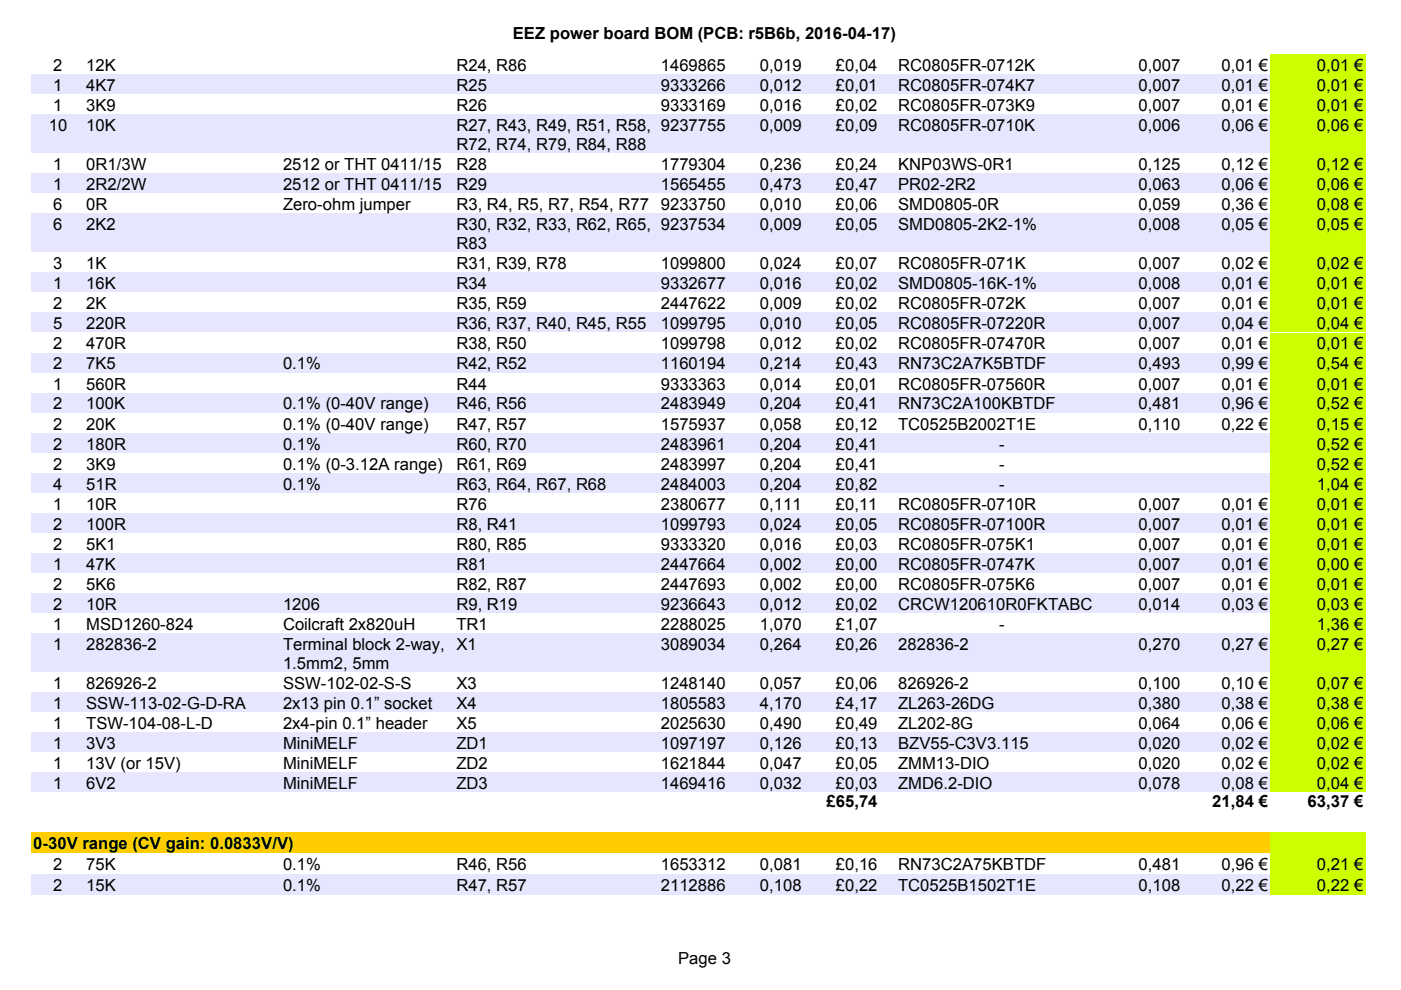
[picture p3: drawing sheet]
<svg xmlns="http://www.w3.org/2000/svg" width="297mm" height="210mm" viewBox="0 0 297 210" stroke-linecap="round" stroke-linejoin="round" font-family="sans-serif">
<defs><g id="words">
<g font-size="3.5">
<text x="108.7" y="8.3">EEZ power board BOM (PCB: r5B6b, 2016-04-17)</text>
<text x="11.3" y="15.1">2</text>
<text x="18.3" y="15.1">12K</text>
<text x="96.8" y="15.1">R24, R86</text>
<text x="140.1" y="15.1">1469865</text>
<text x="161.1" y="15.1">0,019</text>
<text x="177.2" y="15.1">£0,04</text>
<text x="190.4" y="15.1">RC0805FR-0712K</text>
<text x="241.4" y="15.1">0,007</text>
<text x="259" y="15.1">0,01 €</text>
<text x="279.2" y="15.1">0,01 €</text>
<text x="11.3" y="19.3">1</text>
<text x="11.3" y="23.6">1</text>
<text x="18.3" y="19.3">4K7</text>
<text x="18.3" y="23.6">3K9</text>
<text x="96.8" y="19.3">R25</text>
<text x="96.8" y="23.6">R26</text>
<text x="140.1" y="19.3">9333266</text>
<text x="140.1" y="23.6">9333169</text>
<text x="161.1" y="19.3">0,012</text>
<text x="161.1" y="23.6">0,016</text>
<text x="177.2" y="19.3">£0,01</text>
<text x="177.2" y="23.6">£0,02</text>
<text x="190.4" y="19.3">RC0805FR-074K7</text>
<text x="190.4" y="23.6">RC0805FR-073K9</text>
<text x="241.4" y="19.3">0,007</text>
<text x="241.4" y="23.6">0,007</text>
<text x="259" y="19.3">0,01 €</text>
<text x="259" y="23.6">0,01 €</text>
<text x="279.2" y="19.3">0,01 €</text>
<text x="279.2" y="23.6">0,01 €</text>
<text x="10.3" y="27.8">10</text>
<text x="18.3" y="27.8">10K</text>
<text x="96.8" y="27.8">R27, R43, R49, R51, R58, 9237755</text>
<text x="161.1" y="27.8">0,009</text>
<text x="177.2" y="27.8">£0,09</text>
<text x="190.4" y="27.8">RC0805FR-0710K</text>
<text x="241.4" y="27.8">0,006</text>
<text x="259" y="27.8">0,06 €</text>
<text x="279.2" y="27.8">0,06 €</text>
<text x="96.8" y="31.8">R72, R74, R79, R84, R88</text>
<text x="11.3" y="36.1">1</text>
<text x="11.3" y="40.3">1</text>
<text x="18.3" y="36.1">0R1/3W</text>
<text x="18.3" y="40.3">2R2/2W</text>
<text x="60" y="36.1">2512 or THT 0411/15</text>
<text x="60" y="40.3">2512 or THT 0411/15</text>
<text x="96.8" y="36.1">R28</text>
<text x="96.8" y="40.3">R29</text>
<text x="140.1" y="36.1">1779304</text>
<text x="140.1" y="40.3">1565455</text>
<text x="161.1" y="36.1">0,236</text>
<text x="161.1" y="40.3">0,473</text>
<text x="177.2" y="36.1">£0,24</text>
<text x="177.2" y="40.3">£0,47</text>
<text x="190.4" y="36.1">KNP03WS-0R1</text>
<text x="190.4" y="40.3">PR02-2R2</text>
<text x="241.4" y="36.1">0,125</text>
<text x="241.4" y="40.3">0,063</text>
<text x="259" y="36.1">0,12 €</text>
<text x="259" y="40.3">0,06 €</text>
<text x="279.2" y="36.1">0,12 €</text>
<text x="279.2" y="40.3">0,06 €</text>
<text x="11.3" y="44.6">6</text>
<text x="18.3" y="44.6">0R</text>
<text x="60" y="44.6">Zero-ohm jumper</text>
<text x="96.8" y="44.6">R3, R4, R5, R7, R54, R77</text>
<text x="140.1" y="44.6">9233750</text>
<text x="161.1" y="44.6">0,010</text>
<text x="177.2" y="44.6">£0,06</text>
<text x="190.4" y="44.6">SMD0805-0R</text>
<text x="241.4" y="44.6">0,059</text>
<text x="259" y="44.6">0,36 €</text>
<text x="279.2" y="44.6">0,08 €</text>
<text x="11.3" y="48.8">6</text>
<text x="18.3" y="48.8">2K2</text>
<text x="96.8" y="48.8">R30, R32, R33, R62, R65, 9237534</text>
<text x="96.8" y="52.8">R83</text>
<text x="161.1" y="48.8">0,009</text>
<text x="177.2" y="48.8">£0,05</text>
<text x="190.4" y="48.8">SMD0805-2K2-1%</text>
<text x="241.4" y="48.8">0,008</text>
<text x="259" y="48.8">0,05 €</text>
<text x="279.2" y="48.8">0,05 €</text>
<text x="11.3" y="57.1">3</text>
<text x="18.3" y="57.1">1K</text>
<text x="96.8" y="57.1">R31, R39, R78</text>
<text x="140.1" y="57.1">1099800</text>
<text x="161.1" y="57.1">0,024</text>
<text x="177.2" y="57.1">£0,07</text>
<text x="190.4" y="57.1">RC0805FR-071K</text>
<text x="241.4" y="57.1">0,007</text>
<text x="259" y="57.1">0,02 €</text>
<text x="279.2" y="57.1">0,02 €</text>
<text x="11.3" y="61.3">1</text>
<text x="11.3" y="65.6">2</text>
<text x="18.3" y="61.3">16K</text>
<text x="18.3" y="65.6">2K</text>
<text x="96.8" y="61.3">R34</text>
<text x="96.8" y="65.6">R35, R59</text>
<text x="140.1" y="61.3">9332677</text>
<text x="140.1" y="65.6">2447622</text>
<text x="161.1" y="61.3">0,016</text>
<text x="161.1" y="65.6">0,009</text>
<text x="177.2" y="61.3">£0,02</text>
<text x="177.2" y="65.6">£0,02</text>
<text x="190.4" y="61.3">SMD0805-16K-1%</text>
<text x="190.4" y="65.6">RC0805FR-072K</text>
<text x="241.4" y="61.3">0,008</text>
<text x="241.4" y="65.6">0,007</text>
<text x="259" y="61.3">0,01 €</text>
<text x="259" y="65.6">0,01 €</text>
<text x="279.2" y="61.3">0,01 €</text>
<text x="279.2" y="65.6">0,01 €</text>
<text x="11.3" y="69.8">5</text>
<text x="18.3" y="69.8">220R</text>
<text x="96.8" y="69.8">R36, R37, R40, R45, R55</text>
<text x="140.1" y="69.8">1099795</text>
<text x="161.1" y="69.8">0,010</text>
<text x="177.2" y="69.8">£0,05</text>
<text x="190.4" y="69.8">RC0805FR-07220R</text>
<text x="241.4" y="69.8">0,007</text>
<text x="259" y="69.8">0,04 €</text>
<text x="279.2" y="69.8">0,04 €</text>
<text x="11.3" y="74.1">2</text>
<text x="18.3" y="74.1">470R</text>
<text x="96.8" y="74.1">R38, R50</text>
<text x="140.1" y="74.1">1099798</text>
<text x="161.1" y="74.1">0,012</text>
<text x="177.2" y="74.1">£0,02</text>
<text x="190.4" y="74.1">RC0805FR-07470R</text>
<text x="241.4" y="74.1">0,007</text>
<text x="259" y="74.1">0,01 €</text>
<text x="279.2" y="74.1">0,01 €</text>
<text x="11.3" y="78.3">2</text>
<text x="11.3" y="82.6">1</text>
<text x="18.3" y="78.3">7K5</text>
<text x="18.3" y="82.6">560R</text>
<text x="60" y="78.3">0.1%</text>
<text x="96.8" y="78.3">R42, R52</text>
<text x="96.8" y="82.6">R44</text>
<text x="140.1" y="78.3">1160194</text>
<text x="140.1" y="82.6">9333363</text>
<text x="161.1" y="78.3">0,214</text>
<text x="161.1" y="82.6">0,014</text>
<text x="177.2" y="78.3">£0,43</text>
<text x="177.2" y="82.6">£0,01</text>
<text x="190.4" y="78.3">RN73C2A7K5BTDF</text>
<text x="190.4" y="82.6">RC0805FR-07560R</text>
<text x="241.4" y="78.3">0,493</text>
<text x="241.4" y="82.6">0,007</text>
<text x="259" y="78.3">0,99 €</text>
<text x="259" y="82.6">0,01 €</text>
<text x="279.2" y="78.3">0,54 €</text>
<text x="279.2" y="82.6">0,01 €</text>
<text x="11.3" y="86.8">2</text>
<text x="18.3" y="86.8">100K</text>
<text x="60" y="86.8">0.1% (0-40V range)</text>
<text x="96.8" y="86.8">R46, R56</text>
<text x="140.1" y="86.8">2483949</text>
<text x="161.1" y="86.8">0,204</text>
<text x="177.2" y="86.8">£0,41</text>
<text x="190.4" y="86.8">RN73C2A100KBTDF</text>
<text x="241.4" y="86.8">0,481</text>
<text x="259" y="86.8">0,96 €</text>
<text x="279.2" y="86.8">0,52 €</text>
<text x="11.3" y="91.1">2</text>
<text x="11.3" y="95.3">2</text>
<text x="18.3" y="91.1">20K</text>
<text x="18.3" y="95.3">180R</text>
<text x="60" y="91.1">0.1% (0-40V range)</text>
<text x="60" y="95.3">0.1%</text>
<text x="96.8" y="91.1">R47, R57</text>
<text x="96.8" y="95.3">R60, R70</text>
<text x="140.1" y="91.1">1575937</text>
<text x="140.1" y="95.3">2483961</text>
<text x="161.1" y="91.1">0,058</text>
<text x="161.1" y="95.3">0,204</text>
<text x="177.2" y="91.1">£0,12</text>
<text x="177.2" y="95.3">£0,41</text>
<text x="190.4" y="91.1">TC0525B2002T1E</text>
<text x="211.8" y="95.3">-</text>
<text x="241.4" y="91.1">0,110</text>
<text x="259" y="91.1">0,22 €</text>
<text x="279.2" y="91.1">0,15 €</text>
<text x="279.2" y="95.3">0,52 €</text>
<text x="11.3" y="99.6">2</text>
<text x="18.3" y="99.6">3K9</text>
<text x="60" y="99.6">0.1% (0-3.12A range)</text>
<text x="96.8" y="99.6">R61, R69</text>
<text x="140.1" y="99.6">2483997</text>
<text x="161.1" y="99.6">0,204</text>
<text x="177.2" y="99.6">£0,41</text>
<text x="211.8" y="99.6">-</text>
<text x="279.2" y="99.6">0,52 €</text>
<text x="11.3" y="103.8">4</text>
<text x="18.3" y="103.8">51R</text>
<text x="60" y="103.8">0.1%</text>
<text x="96.8" y="103.8">R63, R64, R67, R68</text>
<text x="140.1" y="103.8">2484003</text>
<text x="161.1" y="103.8">0,204</text>
<text x="177.2" y="103.8">£0,82</text>
<text x="211.8" y="103.8">-</text>
<text x="279.2" y="103.8">1,04 €</text>
<text x="11.3" y="108.1">1</text>
<text x="11.3" y="112.3">2</text>
<text x="18.3" y="108.1">10R</text>
<text x="18.3" y="112.3">100R</text>
<text x="96.8" y="108.1">R76</text>
<text x="96.8" y="112.3">R8, R41</text>
<text x="140.1" y="108.1">2380677</text>
<text x="140.1" y="112.3">1099793</text>
<text x="161.1" y="108.1">0,111</text>
<text x="161.1" y="112.3">0,024</text>
<text x="177.2" y="108.1">£0,11</text>
<text x="177.2" y="112.3">£0,05</text>
<text x="190.4" y="108.1">RC0805FR-0710R</text>
<text x="190.4" y="112.3">RC0805FR-07100R</text>
<text x="241.4" y="108.1">0,007</text>
<text x="241.4" y="112.3">0,007</text>
<text x="259" y="108.1">0,01 €</text>
<text x="259" y="112.3">0,01 €</text>
<text x="279.2" y="108.1">0,01 €</text>
<text x="279.2" y="112.3">0,01 €</text>
<text x="11.3" y="116.6">2</text>
<text x="18.3" y="116.6">5K1</text>
<text x="96.8" y="116.6">R80, R85</text>
<text x="140.1" y="116.6">9333320</text>
<text x="161.1" y="116.6">0,016</text>
<text x="177.2" y="116.6">£0,03</text>
<text x="190.4" y="116.6">RC0805FR-075K1</text>
<text x="241.4" y="116.6">0,007</text>
<text x="259" y="116.6">0,01 €</text>
<text x="279.2" y="116.6">0,01 €</text>
<text x="11.3" y="120.8">1</text>
<text x="11.3" y="125.1">2</text>
<text x="18.3" y="120.8">47K</text>
<text x="18.3" y="125.1">5K6</text>
<text x="96.8" y="120.8">R81</text>
<text x="96.8" y="125.1">R82, R87</text>
<text x="140.1" y="120.8">2447664</text>
<text x="140.1" y="125.1">2447693</text>
<text x="161.1" y="120.8">0,002</text>
<text x="161.1" y="125.1">0,002</text>
<text x="177.2" y="120.8">£0,00</text>
<text x="177.2" y="125.1">£0,00</text>
<text x="190.4" y="120.8">RC0805FR-0747K</text>
<text x="190.4" y="125.1">RC0805FR-075K6</text>
<text x="241.4" y="120.8">0,007</text>
<text x="241.4" y="125.1">0,007</text>
<text x="259" y="120.8">0,01 €</text>
<text x="259" y="125.1">0,01 €</text>
<text x="279.2" y="120.8">0,00 €</text>
<text x="279.2" y="125.1">0,01 €</text>
<text x="11.3" y="129.3">2</text>
<text x="18.3" y="129.3">10R</text>
<text x="60" y="129.3">1206</text>
<text x="96.8" y="129.3">R9, R19</text>
<text x="140.1" y="129.3">9236643</text>
<text x="161.1" y="129.3">0,012</text>
<text x="177.2" y="129.3">£0,02</text>
<text x="190.4" y="129.3">CRCW120610R0FKTABC</text>
<text x="241.4" y="129.3">0,014</text>
<text x="259" y="129.3">0,03 €</text>
<text x="279.2" y="129.3">0,03 €</text>
<text x="11.3" y="133.6">1</text>
<text x="11.3" y="137.8">1</text>
<text x="18.3" y="133.6">MSD1260-824</text>
<text x="18.3" y="137.8">282836-2</text>
<text x="60" y="133.6">Coilcraft 2x820uH</text>
<text x="60" y="137.8">Terminal block 2-way, X1</text>
<text x="96.8" y="133.6">TR1</text>
<text x="140.1" y="133.6">2288025</text>
<text x="140.1" y="137.8">3089034</text>
<text x="161.1" y="133.6">1,070</text>
<text x="161.1" y="137.8">0,264</text>
<text x="177.2" y="133.6">£1,07</text>
<text x="177.2" y="137.8">£0,26</text>
<text x="190.4" y="137.8">282836-2</text>
<text x="211.8" y="133.6">-</text>
<text x="241.4" y="137.8">0,270</text>
<text x="259" y="137.8">0,27 €</text>
<text x="279.2" y="133.6">1,36 €</text>
<text x="279.2" y="137.8">0,27 €</text>
<text x="60" y="141.8">1.5mm2, 5mm</text>
<text x="11.3" y="146.1">1</text>
<text x="18.3" y="146.1">826926-2</text>
<text x="60" y="146.1">SSW-102-02-S-S</text>
<text x="96.8" y="146.1">X3</text>
<text x="140.1" y="146.1">1248140</text>
<text x="161.1" y="146.1">0,057</text>
<text x="177.2" y="146.1">£0,06</text>
<text x="190.4" y="146.1">826926-2</text>
<text x="241.4" y="146.1">0,100</text>
<text x="259" y="146.1">0,10 €</text>
<text x="279.2" y="146.1">0,07 €</text>
<text x="11.3" y="150.3">1</text>
<text x="11.3" y="154.6">1</text>
<text x="18.3" y="150.3">SSW-113-02-G-D-RA</text>
<text x="18.3" y="154.6">TSW-104-08-L-D</text>
<text x="60" y="150.3">2x13 pin 0.1” socket</text>
<text x="60" y="154.6">2x4-pin 0.1” header</text>
<text x="96.8" y="150.3">X4</text>
<text x="96.8" y="154.6">X5</text>
<text x="140.1" y="150.3">1805583</text>
<text x="140.1" y="154.6">2025630</text>
<text x="161.1" y="150.3">4,170</text>
<text x="161.1" y="154.6">0,490</text>
<text x="177.2" y="150.3">£4,17</text>
<text x="177.2" y="154.6">£0,49</text>
<text x="190.4" y="150.3">ZL263-26DG</text>
<text x="190.4" y="154.6">ZL202-8G</text>
<text x="241.4" y="150.3">0,380</text>
<text x="241.4" y="154.6">0,064</text>
<text x="259" y="150.3">0,38 €</text>
<text x="259" y="154.6">0,06 €</text>
<text x="279.2" y="150.3">0,38 €</text>
<text x="279.2" y="154.6">0,06 €</text>
<text x="11.3" y="158.8">1</text>
<text x="18.3" y="158.8">3V3</text>
<text x="60" y="158.8">MiniMELF</text>
<text x="96.8" y="158.8">ZD1</text>
<text x="140.1" y="158.8">1097197</text>
<text x="161.1" y="158.8">0,126</text>
<text x="177.2" y="158.8">£0,13</text>
<text x="190.4" y="158.8">BZV55-C3V3.115</text>
<text x="241.4" y="158.8">0,020</text>
<text x="259" y="158.8">0,02 €</text>
<text x="279.2" y="158.8">0,02 €</text>
<text x="11.3" y="163.1">1</text>
<text x="11.3" y="167.3">1</text>
<text x="18.3" y="163.1">13V (or 15V)</text>
<text x="18.3" y="167.3">6V2</text>
<text x="60" y="163.1">MiniMELF</text>
<text x="60" y="167.3">MiniMELF</text>
<text x="96.8" y="163.1">ZD2</text>
<text x="96.8" y="167.3">ZD3</text>
<text x="140.1" y="163.1">1621844</text>
<text x="140.1" y="167.3">1469416</text>
<text x="161.1" y="163.1">0,047</text>
<text x="161.1" y="167.3">0,032</text>
<text x="177.2" y="163.1">£0,05</text>
<text x="177.2" y="167.3">£0,03</text>
<text x="190.4" y="163.1">ZMM13-DIO</text>
<text x="190.4" y="167.3">ZMD6.2-DIO</text>
<text x="241.4" y="163.1">0,020</text>
<text x="241.4" y="167.3">0,078</text>
<text x="259" y="163.1">0,02 €</text>
<text x="259" y="167.3">0,08 €</text>
<text x="279.2" y="163.1">0,02 €</text>
<text x="279.2" y="167.3">0,04 €</text>
<text x="175.2" y="171.2">£65,74</text>
<text x="257" y="171.2">21,84 €</text>
<text x="277.2" y="171.2">63,37 €</text>
<text x="7.1" y="180.1">0-30V range (CV gain: 0.0833V/V)</text>
<text x="11.3" y="184.5">2</text>
<text x="18.3" y="184.5">75K</text>
<text x="60" y="184.5">0.1%</text>
<text x="96.8" y="184.5">R46, R56</text>
<text x="140.1" y="184.5">1653312</text>
<text x="161.1" y="184.5">0,081</text>
<text x="177.2" y="184.5">£0,16</text>
<text x="190.4" y="184.5">RN73C2A75KBTDF</text>
<text x="241.4" y="184.5">0,481</text>
<text x="259" y="184.5">0,96 €</text>
<text x="279.2" y="184.5">0,21 €</text>
<text x="11.3" y="188.9">2</text>
<text x="18.3" y="188.9">15K</text>
<text x="60" y="188.9">0.1%</text>
<text x="96.8" y="188.9">R47, R57</text>
<text x="140.1" y="188.9">2112886</text>
<text x="161.1" y="188.9">0,108</text>
<text x="177.2" y="188.9">£0,22</text>
<text x="190.4" y="188.9">TC0525B1502T1E</text>
<text x="241.4" y="188.9">0,108</text>
<text x="259" y="188.9">0,22 €</text>
<text x="279.2" y="188.9">0,22 €</text>
<text x="143.8" y="204.4">Page 3</text>
</g>
</g></defs>
<path d="M269.3 11.5h20.1v4.2h-20.1z" fill-rule="evenodd" fill="#cf0"/>
<path d="M6.7 15.8h262.5v4.2h-262.5z" fill-rule="evenodd" fill="#e6e6ff"/>
<path d="M269.3 15.8h20.1v4.2h-20.1z" fill-rule="evenodd" fill="#cf0"/>
<path d="M6.7 20h262.5v4.2h-262.5z" fill-rule="evenodd" fill="#fff"/>
<path d="M269.3 20h20.1v4.2h-20.1z" fill-rule="evenodd" fill="#cf0"/>
<path d="M6.7 24.3h262.5v8.2h-262.5z" fill-rule="evenodd" fill="#e6e6ff"/>
<path d="M269.3 24.3h20.1v8.2h-20.1z" fill-rule="evenodd" fill="#cf0"/>
<path d="M6.7 32.5h262.5v4.2h-262.5z" fill-rule="evenodd" fill="#fff"/>
<path d="M269.3 32.5h20.1v4.2h-20.1z" fill-rule="evenodd" fill="#cf0"/>
<path d="M6.7 36.8h262.5v4.2h-262.5z" fill-rule="evenodd" fill="#e6e6ff"/>
<path d="M269.3 36.8h20.1v4.2h-20.1z" fill-rule="evenodd" fill="#cf0"/>
<path d="M6.7 41h262.5v4.2h-262.5z" fill-rule="evenodd" fill="#fff"/>
<path d="M269.3 41h20.1v4.2h-20.1z" fill-rule="evenodd" fill="#cf0"/>
<path d="M6.7 45.3h262.5v8.2h-262.5z" fill-rule="evenodd" fill="#e6e6ff"/>
<path d="M269.3 45.3h20.1v8.2h-20.1z" fill-rule="evenodd" fill="#cf0"/>
<path d="M6.7 53.5h262.5v4.2h-262.5z" fill-rule="evenodd" fill="#fff"/>
<path d="M269.3 53.5h20.1v4.2h-20.1z" fill-rule="evenodd" fill="#cf0"/>
<path d="M6.7 57.7h262.5v4.3h-262.5z" fill-rule="evenodd" fill="#e6e6ff"/>
<path d="M269.3 57.7h20.1v4.3h-20.1z" fill-rule="evenodd" fill="#cf0"/>
<path d="M6.7 62h262.5v4.3h-262.5z" fill-rule="evenodd" fill="#fff"/>
<path d="M269.3 62h20.1v4.3h-20.1z" fill-rule="evenodd" fill="#cf0"/>
<path d="M6.7 66.3h262.5v4.2h-262.5z" fill-rule="evenodd" fill="#e6e6ff"/>
<path d="M269.3 66.3h20.1v4.2h-20.1z" fill-rule="evenodd" fill="#cf0"/>
<path d="M6.7 70.5h262.5v4.3h-262.5z" fill-rule="evenodd" fill="#fff"/>
<path d="M269.3 70.5h20.1v4.3h-20.1z" fill-rule="evenodd" fill="#cf0"/>
<path d="M6.7 74.8h262.5v4.2h-262.5z" fill-rule="evenodd" fill="#e6e6ff"/>
<path d="M269.3 74.8h20.1v4.2h-20.1z" fill-rule="evenodd" fill="#cf0"/>
<path d="M6.7 79h262.5v4.3h-262.5z" fill-rule="evenodd" fill="#fff"/>
<path d="M269.3 79h20.1v4.3h-20.1z" fill-rule="evenodd" fill="#cf0"/>
<path d="M6.7 83.3h262.5v4.2h-262.5z" fill-rule="evenodd" fill="#e6e6ff"/>
<path d="M269.3 83.3h20.1v4.2h-20.1z" fill-rule="evenodd" fill="#cf0"/>
<path d="M6.7 87.5h262.5v4.3h-262.5z" fill-rule="evenodd" fill="#fff"/>
<path d="M269.3 87.5h20.1v4.3h-20.1z" fill-rule="evenodd" fill="#cf0"/>
<path d="M6.7 91.8h262.5v4.2h-262.5z" fill-rule="evenodd" fill="#e6e6ff"/>
<path d="M269.3 91.8h20.1v4.2h-20.1z" fill-rule="evenodd" fill="#cf0"/>
<path d="M6.7 96h262.5v4.2h-262.5z" fill-rule="evenodd" fill="#fff"/>
<path d="M269.3 96h20.1v4.2h-20.1z" fill-rule="evenodd" fill="#cf0"/>
<path d="M6.7 100.3h262.5v4.2h-262.5z" fill-rule="evenodd" fill="#e6e6ff"/>
<path d="M269.3 100.3h20.1v4.2h-20.1z" fill-rule="evenodd" fill="#cf0"/>
<path d="M6.7 104.5h262.5v4.2h-262.5z" fill-rule="evenodd" fill="#fff"/>
<path d="M269.3 104.5h20.1v4.2h-20.1z" fill-rule="evenodd" fill="#cf0"/>
<path d="M6.7 108.8h262.5v4.2h-262.5z" fill-rule="evenodd" fill="#e6e6ff"/>
<path d="M269.3 108.8h20.1v4.2h-20.1z" fill-rule="evenodd" fill="#cf0"/>
<path d="M6.7 113h262.5v4.2h-262.5z" fill-rule="evenodd" fill="#fff"/>
<path d="M269.3 113h20.1v4.2h-20.1z" fill-rule="evenodd" fill="#cf0"/>
<path d="M6.7 117.3h262.5v4.2h-262.5z" fill-rule="evenodd" fill="#e6e6ff"/>
<path d="M269.3 117.3h20.1v4.2h-20.1z" fill-rule="evenodd" fill="#cf0"/>
<path d="M6.7 121.5h262.5v4.2h-262.5z" fill-rule="evenodd" fill="#fff"/>
<path d="M269.3 121.5h20.1v4.2h-20.1z" fill-rule="evenodd" fill="#cf0"/>
<path d="M6.7 125.8h262.5v4.2h-262.5z" fill-rule="evenodd" fill="#e6e6ff"/>
<path d="M269.3 125.8h20.1v4.2h-20.1z" fill-rule="evenodd" fill="#cf0"/>
<path d="M6.7 130h262.5v4.2h-262.5z" fill-rule="evenodd" fill="#fff"/>
<path d="M269.3 130h20.1v4.2h-20.1z" fill-rule="evenodd" fill="#cf0"/>
<path d="M6.7 134.3h262.5v8.2h-262.5z" fill-rule="evenodd" fill="#e6e6ff"/>
<path d="M269.3 134.3h20.1v8.2h-20.1z" fill-rule="evenodd" fill="#cf0"/>
<path d="M6.7 142.5h262.5v4.3h-262.5z" fill-rule="evenodd" fill="#fff"/>
<path d="M269.3 142.5h20.1v4.3h-20.1z" fill-rule="evenodd" fill="#cf0"/>
<path d="M6.7 146.8h262.5v4.2h-262.5z" fill-rule="evenodd" fill="#e6e6ff"/>
<path d="M269.3 146.8h20.1v4.2h-20.1z" fill-rule="evenodd" fill="#cf0"/>
<path d="M6.7 151h262.5v4.3h-262.5z" fill-rule="evenodd" fill="#fff"/>
<path d="M269.3 151h20.1v4.3h-20.1z" fill-rule="evenodd" fill="#cf0"/>
<path d="M6.7 155.3h262.5v4.2h-262.5z" fill-rule="evenodd" fill="#e6e6ff"/>
<path d="M269.3 155.3h20.1v4.2h-20.1z" fill-rule="evenodd" fill="#cf0"/>
<path d="M6.7 159.5h262.5v4.2h-262.5z" fill-rule="evenodd" fill="#fff"/>
<path d="M269.3 159.5h20.1v4.2h-20.1z" fill-rule="evenodd" fill="#cf0"/>
<path d="M6.7 163.8h262.5v4.2h-262.5z" fill-rule="evenodd" fill="#e6e6ff"/>
<path d="M269.3 163.8h20.1v4.2h-20.1z" fill-rule="evenodd" fill="#cf0"/>
<path d="M6.7 176.5h262.5v4.4h-262.5z" fill-rule="evenodd" fill="#fc0"/>
<path d="M269.3 176.5h20.1v4.4h-20.1z" fill-rule="evenodd" fill="#cf0"/>
<path d="M96.4 181h43.3v4.4h-43.3z" fill-rule="evenodd" fill="#fff"/>
<path d="M269.3 181h20.1v4.4h-20.1z" fill-rule="evenodd" fill="#cf0"/>
<path d="M6.7 185.4h262.5v4.4h-262.5z" fill-rule="evenodd" fill="#e6e6ff"/>
<path d="M269.3 185.4h20.1v4.4h-20.1z" fill-rule="evenodd" fill="#cf0"/>
<path d="M269.3 189.8h20.1v4.3h-20.1z" fill-rule="evenodd" fill="#fff"/>
<use href="#words"/>
</svg>
